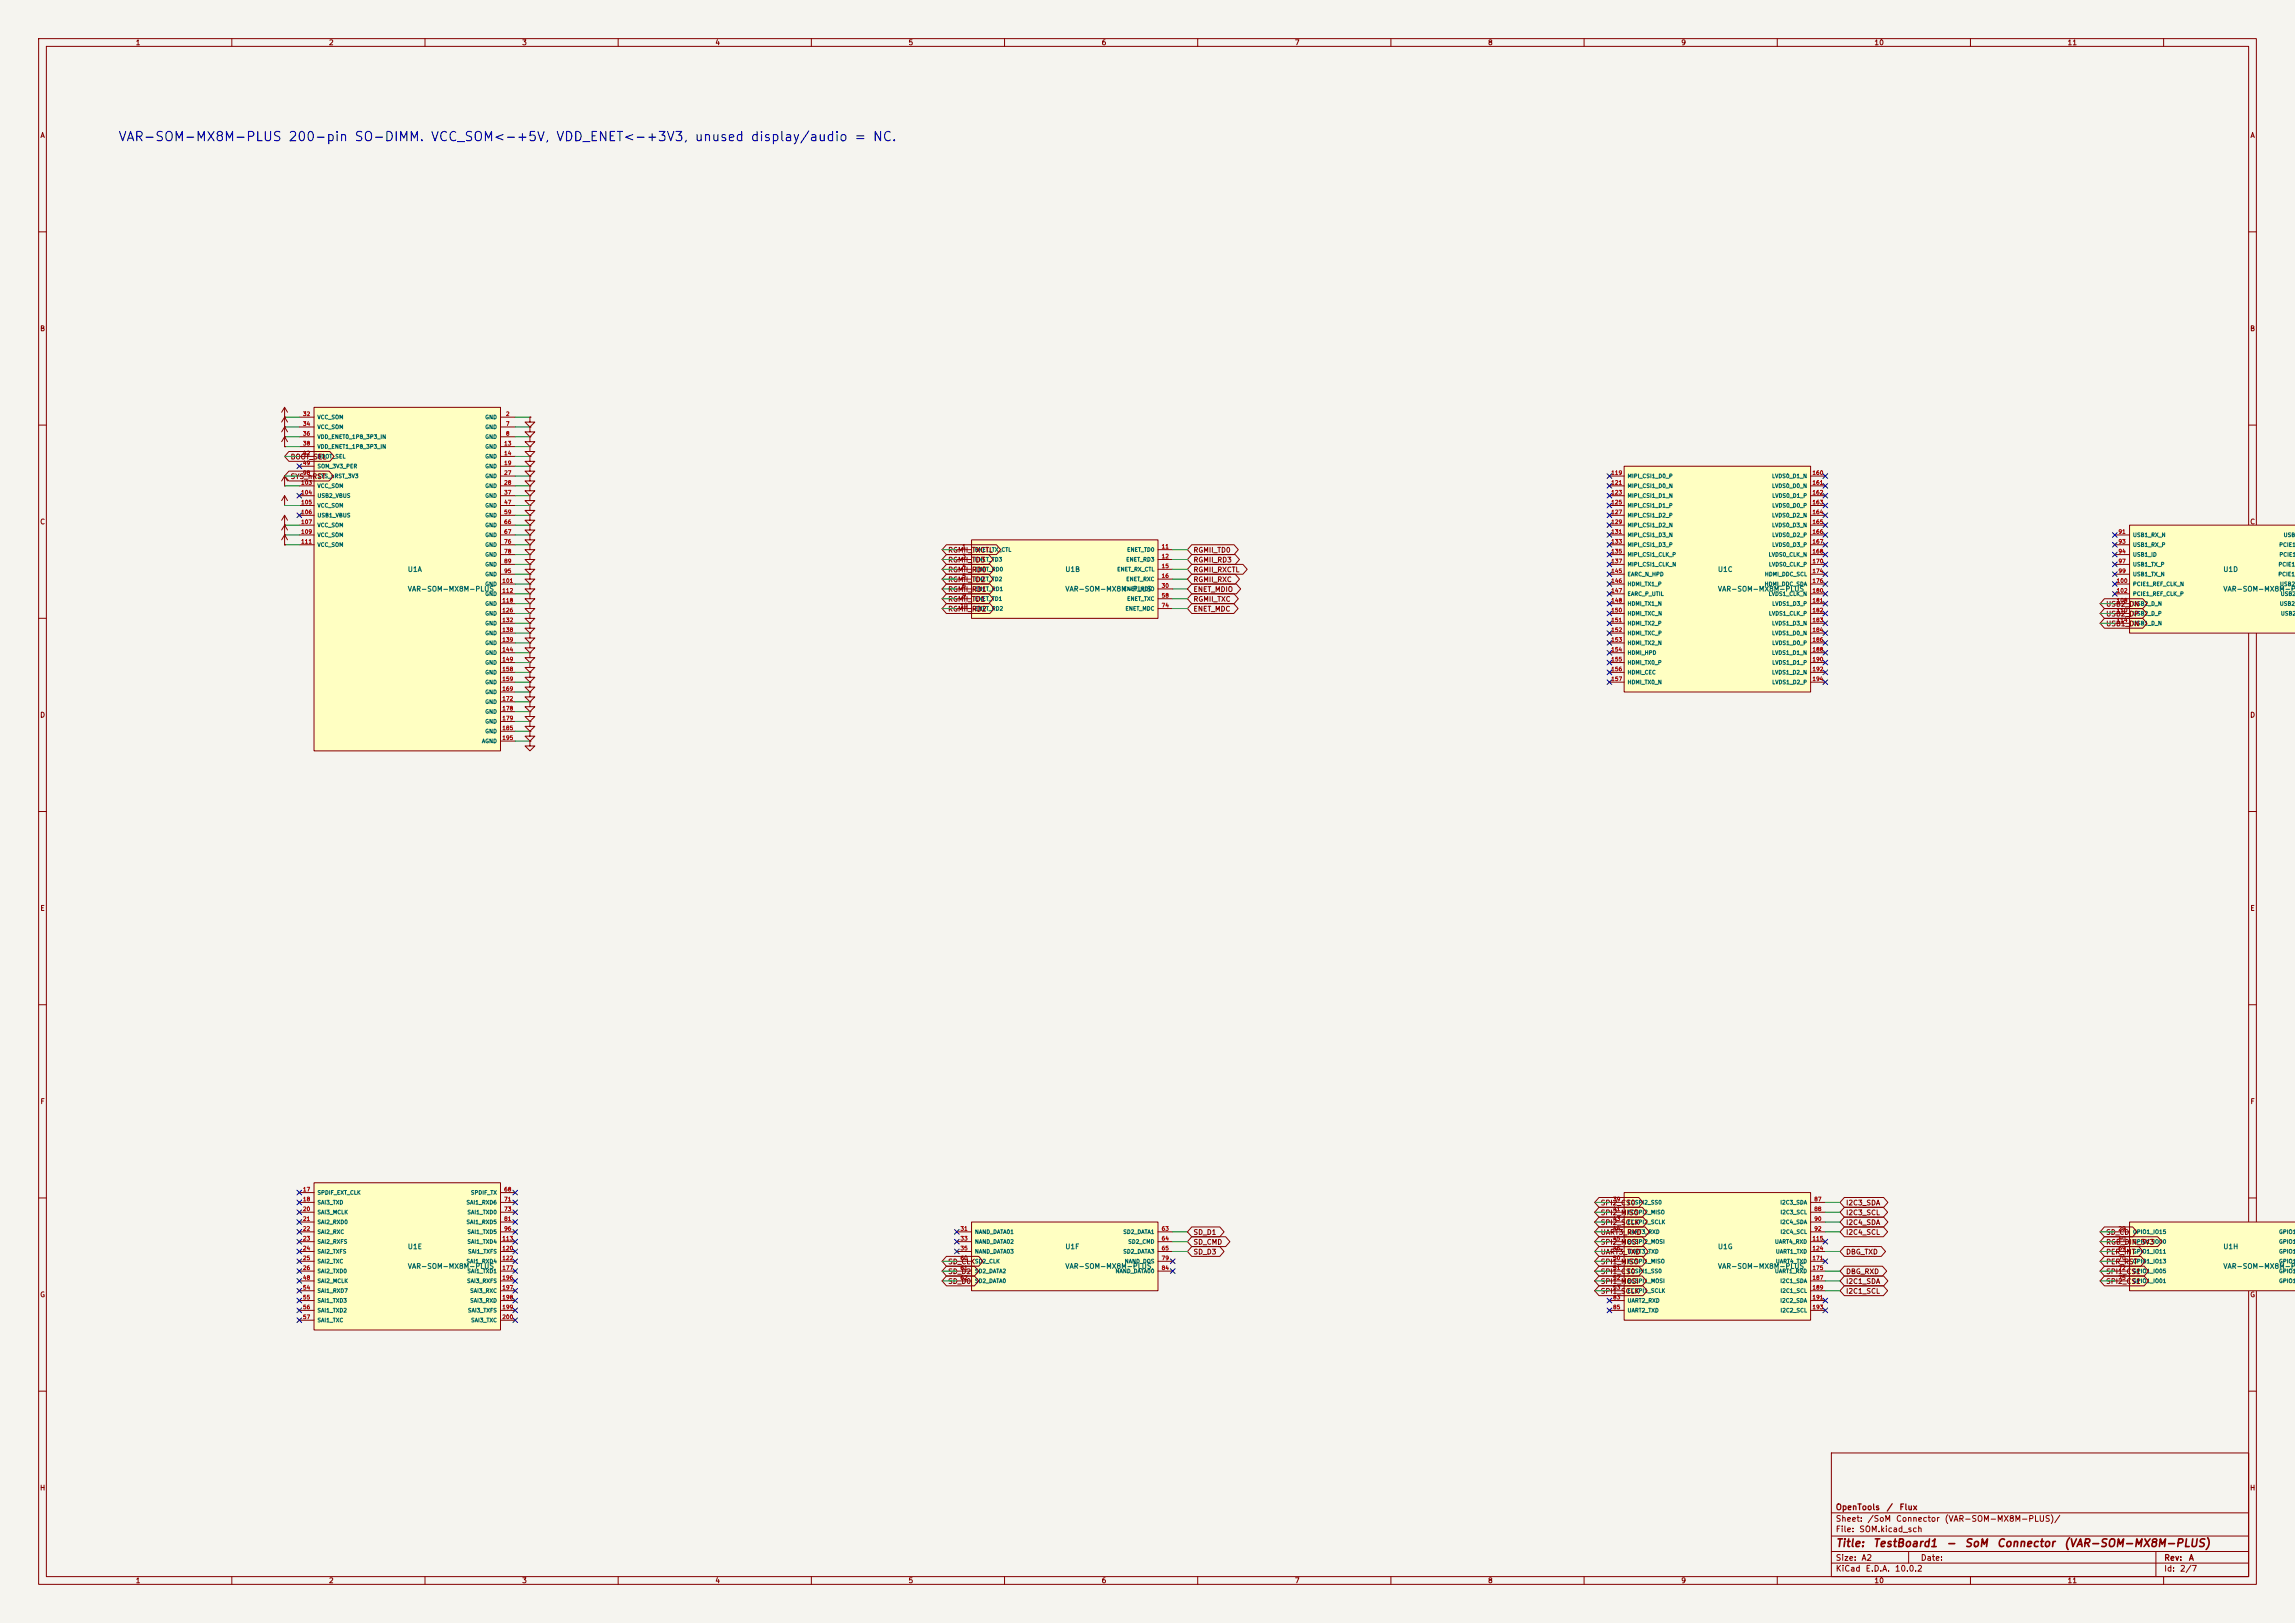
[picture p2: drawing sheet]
<svg xmlns="http://www.w3.org/2000/svg" width="594mm" height="420mm" viewBox="0 0 594 420" stroke-linecap="round" stroke-linejoin="round" font-family="sans-serif">
<defs><g id="words">
<text font-size="2.4" fill="#0000c2" x="30.5" y="37.1">VAR-SOM-MX8M-PLUS 200-pin SO-DIMM. VCC_SOM&lt;-+5V, VDD_ENET&lt;-+3V3, unused display/audio = NC.</text>
<g font-size="2" fill="#840000">
<text x="475" y="400.8">Title:</text>
<text x="484.7" y="400.8">TestBoard1</text>
<text x="503.6" y="400.8">-</text>
<text x="508.4" y="400.8">SoM</text>
<text x="516.7" y="400.8">Connector</text>
<text x="534.1" y="400.8">(VAR-SOM-MX8M-PLUS)</text>
</g>
<g font-size="1.5" fill="#840000">
<text x="475" y="394.1">Sheet:</text>
<text x="475" y="391.1">OpenTools</text>
<text x="483.2" y="394.1">/SoM</text>
<text x="488.2" y="391.1">/</text>
<text x="490.6" y="394.1">Connector</text>
<text x="491.5" y="391.1">Flux</text>
<text x="503.2" y="394.1">(VAR-SOM-MX8M-PLUS)/</text>
<text x="475" y="396.8">File:</text>
<text x="481.1" y="396.8">SOM.kicad_sch</text>
<text x="475" y="407">KiCad</text>
<text x="475" y="404.2">Size:</text>
<text x="481.7" y="404.2">A2</text>
<text x="482.7" y="407">E.D.A.</text>
<text x="490.3" y="407">10.0.2</text>
<text x="497" y="404.2">Date:</text>
<text x="560" y="404.2">Rev:</text>
<text x="560" y="407">Id:</text>
<text x="564.1" y="407">2/7</text>
<text x="566.4" y="404.2">A</text>
</g>
<g font-size="1.3" fill="#840000">
<text x="35" y="12">1</text>
<text x="85" y="12">2</text>
<text x="135" y="12">3</text>
<text x="185" y="12">4</text>
<text x="235" y="12">5</text>
<text x="285" y="12">6</text>
<text x="335" y="12">7</text>
<text x="385" y="12">8</text>
<text x="435" y="12">9</text>
<text x="485" y="12">10</text>
<text x="535" y="12">11</text>
<text x="10.3" y="36">A</text>
<text x="582.3" y="36">A</text>
<text x="10.3" y="86">B</text>
<text x="582.3" y="86">B</text>
<text x="75.1" y="119.2">BOOT_SEL</text>
<text x="75.1" y="124.3">SYS_nRST</text>
<text x="10.3" y="136">C</text>
<text x="582.3" y="136">C</text>
<text x="245.3" y="143.3">RGMII_TXCTL</text>
<text x="308.8" y="143.3">RGMII_TD0</text>
<text x="245.3" y="145.8">RGMII_TD3</text>
<text x="245.3" y="148.4">RGMII_RD0</text>
<text x="308.8" y="145.8">RGMII_RD3</text>
<text x="308.8" y="148.4">RGMII_RXCTL</text>
<text x="245.3" y="153.5">RGMII_RD1</text>
<text x="245.3" y="150.9">RGMII_TD2</text>
<text x="308.8" y="150.9">RGMII_RXC</text>
<text x="308.8" y="153.5">ENET_MDIO</text>
<text x="245.3" y="158.5">RGMII_RD2</text>
<text x="245.3" y="156">RGMII_TD1</text>
<text x="308.8" y="156">RGMII_TXC</text>
<text x="308.8" y="158.5">ENET_MDC</text>
<text x="545" y="157.3">USB2_DN</text>
<text x="545" y="159.8">USB2_DP</text>
<text x="545" y="162.4">USB1_DN</text>
<text x="10.3" y="186">D</text>
<text x="582.3" y="186">D</text>
<text x="10.3" y="236">E</text>
<text x="582.3" y="236">E</text>
<text x="10.3" y="286">F</text>
<text x="582.3" y="286">F</text>
<text x="414.2" y="314.8">SPI2_MISO</text>
<text x="414.2" y="317.3">SPI2_SCLK</text>
<text x="414.2" y="312.2">SPI2_CS0</text>
<text x="477.7" y="312.2">I2C3_SDA</text>
<text x="477.7" y="314.8">I2C3_SCL</text>
<text x="477.7" y="317.3">I2C4_SDA</text>
<text x="308.8" y="319.8">SD_D1</text>
<text x="308.8" y="322.4">SD_CMD</text>
<text x="414.2" y="319.8">UART3_RXD</text>
<text x="414.2" y="322.4">SPI2_MOSI</text>
<text x="477.7" y="319.8">I2C4_SCL</text>
<text x="545" y="319.8">SD_CD</text>
<text x="545" y="322.4">RGB_DIN_3V3</text>
<text x="245.3" y="327.5">SD_CLK</text>
<text x="245.3" y="330">SD_D2</text>
<text x="308.8" y="324.9">SD_D3</text>
<text x="414.2" y="330">SPI1_CS0</text>
<text x="414.2" y="324.9">UART3_TXD</text>
<text x="414.2" y="327.5">SPI1_MISO</text>
<text x="477.7" y="324.9">DBG_TXD</text>
<text x="477.7" y="330">DBG_RXD</text>
<text x="545" y="330">SPI1_CS1</text>
<text x="545" y="324.9">PER_INT</text>
<text x="545" y="327.5">PER_RST</text>
<text x="10.3" y="336">G</text>
<text x="245.3" y="332.5">SD_D0</text>
<text x="414.2" y="332.5">SPI1_MOSI</text>
<text x="414.2" y="335.1">SPI1_SCLK</text>
<text x="477.7" y="332.5">I2C1_SDA</text>
<text x="477.7" y="335.1">I2C1_SCL</text>
<text x="545" y="332.5">SPI2_CS1</text>
<text x="582.3" y="336">G</text>
<text x="10.2" y="386">H</text>
<text x="582.2" y="386">H</text>
<text x="35" y="410">1</text>
<text x="85" y="410">2</text>
<text x="135" y="410">3</text>
<text x="185" y="410">4</text>
<text x="235" y="410">5</text>
<text x="285" y="410">6</text>
<text x="335" y="410">7</text>
<text x="385" y="410">8</text>
<text x="435" y="410">9</text>
<text x="485" y="410">10</text>
<text x="535" y="410">11</text>
</g>
<g font-size="1.3" fill="#006464">
<text x="105.4" y="148.3">U1A</text>
<text x="275.6" y="148.3">U1B</text>
<text x="444.5" y="148.3">U1C</text>
<text x="575.3" y="148.3">U1D</text>
<text x="105.4" y="153.4">VAR-SOM-MX8M-PLUS</text>
<text x="275.6" y="153.4">VAR-SOM-MX8M-PLUS</text>
<text x="444.5" y="153.4">VAR-SOM-MX8M-PLUS</text>
<text x="575.3" y="153.4">VAR-SOM-MX8M-PL</text>
<text x="105.4" y="323.6">U1E</text>
<text x="275.6" y="323.6">U1F</text>
<text x="444.5" y="323.6">U1G</text>
<text x="575.3" y="323.6">U1H</text>
<text x="105.4" y="328.6">VAR-SOM-MX8M-PLUS</text>
<text x="275.6" y="328.6">VAR-SOM-MX8M-PLUS</text>
<text x="444.5" y="328.6">VAR-SOM-MX8M-PLUS</text>
<text x="575.3" y="328.6">VAR-SOM-MX8M-PL</text>
</g>
<g font-size="1" fill="#a90000">
<text x="78.3" y="107.9">32</text>
<text x="130.8" y="107.9">2</text>
<text x="78.3" y="110.4">34</text>
<text x="78.3" y="113">36</text>
<text x="130.8" y="110.4">7</text>
<text x="130.8" y="113">8</text>
<text x="78.3" y="115.5">38</text>
<text x="78.3" y="118">42</text>
<text x="130.4" y="115.5">13</text>
<text x="130.4" y="118">14</text>
<text x="77.8" y="125.7">103</text>
<text x="78.3" y="120.6">49</text>
<text x="78.3" y="123.1">98</text>
<text x="130.4" y="120.6">19</text>
<text x="130.4" y="123.1">27</text>
<text x="130.4" y="125.7">28</text>
<text x="416.9" y="123.1">119</text>
<text x="416.9" y="125.7">121</text>
<text x="469" y="123.1">160</text>
<text x="469" y="125.7">161</text>
<text x="77.8" y="128.2">104</text>
<text x="77.8" y="130.7">105</text>
<text x="130.4" y="128.2">37</text>
<text x="130.4" y="130.7">47</text>
<text x="416.9" y="128.2">123</text>
<text x="416.9" y="130.7">125</text>
<text x="469" y="128.2">162</text>
<text x="469" y="130.7">163</text>
<text x="77.8" y="133.3">106</text>
<text x="77.8" y="135.8">107</text>
<text x="130.4" y="133.3">59</text>
<text x="130.4" y="135.8">66</text>
<text x="416.9" y="133.3">127</text>
<text x="416.9" y="135.8">129</text>
<text x="469" y="133.3">164</text>
<text x="469" y="135.8">165</text>
<text x="77.8" y="138.4">109</text>
<text x="77.8" y="140.9">111</text>
<text x="130.4" y="138.4">67</text>
<text x="130.4" y="140.9">76</text>
<text x="130.4" y="143.4">78</text>
<text x="249" y="142.2">1</text>
<text x="300.5" y="142.2">11</text>
<text x="416.9" y="138.4">131</text>
<text x="416.9" y="140.9">133</text>
<text x="416.9" y="143.4">135</text>
<text x="469" y="138.4">166</text>
<text x="469" y="140.9">167</text>
<text x="469" y="143.4">168</text>
<text x="548.2" y="138.4">91</text>
<text x="548.2" y="140.9">93</text>
<text x="548.2" y="143.4">94</text>
<text x="130.4" y="146">89</text>
<text x="130.4" y="148.5">95</text>
<text x="249" y="144.7">3</text>
<text x="249" y="147.2">4</text>
<text x="249" y="149.8">5</text>
<text x="300.5" y="144.7">12</text>
<text x="300.5" y="147.2">15</text>
<text x="300.5" y="149.8">16</text>
<text x="416.9" y="146">137</text>
<text x="416.9" y="148.5">145</text>
<text x="469" y="146">170</text>
<text x="469" y="148.5">174</text>
<text x="548.2" y="146">97</text>
<text x="548.2" y="148.5">99</text>
<text x="129.9" y="151.1">101</text>
<text x="129.9" y="153.6">112</text>
<text x="249" y="152.3">6</text>
<text x="249" y="154.9">9</text>
<text x="300.5" y="152.3">30</text>
<text x="300.5" y="154.9">58</text>
<text x="416.9" y="151.1">146</text>
<text x="416.9" y="153.6">147</text>
<text x="469" y="151.1">176</text>
<text x="469" y="153.6">180</text>
<text x="547.7" y="151.1">100</text>
<text x="547.7" y="153.6">102</text>
<text x="129.9" y="156.1">118</text>
<text x="129.9" y="158.7">126</text>
<text x="129.9" y="161.2">132</text>
<text x="248.5" y="157.4">10</text>
<text x="300.5" y="157.4">74</text>
<text x="416.9" y="156.1">148</text>
<text x="416.9" y="158.7">150</text>
<text x="416.9" y="161.2">151</text>
<text x="469" y="156.1">181</text>
<text x="469" y="158.7">182</text>
<text x="469" y="161.2">183</text>
<text x="547.7" y="156.1">108</text>
<text x="547.7" y="158.7">110</text>
<text x="547.7" y="161.2">114</text>
<text x="129.9" y="163.8">138</text>
<text x="129.9" y="166.3">139</text>
<text x="416.9" y="163.8">152</text>
<text x="416.9" y="166.3">153</text>
<text x="469" y="163.8">184</text>
<text x="469" y="166.3">186</text>
<text x="129.9" y="168.8">144</text>
<text x="129.9" y="171.4">149</text>
<text x="129.9" y="173.9">158</text>
<text x="416.9" y="168.8">154</text>
<text x="416.9" y="171.4">155</text>
<text x="416.9" y="173.9">156</text>
<text x="469" y="168.8">188</text>
<text x="469" y="171.4">190</text>
<text x="469" y="173.9">192</text>
<text x="129.9" y="176.5">159</text>
<text x="129.9" y="179">169</text>
<text x="416.9" y="176.5">157</text>
<text x="469" y="176.5">194</text>
<text x="129.9" y="181.5">172</text>
<text x="129.9" y="184.1">178</text>
<text x="129.9" y="186.6">179</text>
<text x="129.9" y="189.2">185</text>
<text x="129.9" y="191.7">195</text>
<text x="78.3" y="308.5">17</text>
<text x="78.3" y="311.1">18</text>
<text x="130.4" y="308.5">68</text>
<text x="130.4" y="311.1">71</text>
<text x="417.4" y="311.1">39</text>
<text x="469.5" y="311.1">87</text>
<text x="78.3" y="313.6">20</text>
<text x="78.3" y="316.2">21</text>
<text x="130.4" y="313.6">73</text>
<text x="130.4" y="316.2">81</text>
<text x="417.4" y="313.6">41</text>
<text x="417.4" y="316.2">43</text>
<text x="469.5" y="313.6">88</text>
<text x="469.5" y="316.2">90</text>
<text x="78.3" y="318.7">22</text>
<text x="78.3" y="321.2">23</text>
<text x="78.3" y="323.8">24</text>
<text x="129.9" y="321.2">113</text>
<text x="129.9" y="323.8">120</text>
<text x="130.4" y="318.7">96</text>
<text x="248.5" y="318.7">31</text>
<text x="248.5" y="321.2">33</text>
<text x="248.5" y="323.8">35</text>
<text x="300.5" y="318.7">63</text>
<text x="300.5" y="321.2">64</text>
<text x="300.5" y="323.8">65</text>
<text x="417.4" y="318.7">44</text>
<text x="417.4" y="321.2">45</text>
<text x="417.4" y="323.8">46</text>
<text x="469" y="321.2">115</text>
<text x="469" y="323.8">124</text>
<text x="469.5" y="318.7">92</text>
<text x="548.2" y="318.7">29</text>
<text x="548.2" y="321.2">40</text>
<text x="548.2" y="323.8">69</text>
<text x="78.3" y="326.3">25</text>
<text x="78.3" y="328.9">26</text>
<text x="129.9" y="326.3">122</text>
<text x="129.9" y="328.9">177</text>
<text x="248.5" y="326.3">60</text>
<text x="248.5" y="328.9">61</text>
<text x="300.5" y="326.3">79</text>
<text x="300.5" y="328.9">84</text>
<text x="417.4" y="326.3">50</text>
<text x="417.4" y="328.9">51</text>
<text x="469" y="326.3">171</text>
<text x="469" y="328.9">175</text>
<text x="548.2" y="326.3">70</text>
<text x="548.2" y="328.9">72</text>
<text x="78.3" y="331.4">48</text>
<text x="78.3" y="333.9">54</text>
<text x="129.9" y="331.4">196</text>
<text x="129.9" y="333.9">197</text>
<text x="248.5" y="331.4">62</text>
<text x="417.4" y="331.4">52</text>
<text x="417.4" y="333.9">53</text>
<text x="469" y="331.4">187</text>
<text x="469" y="333.9">189</text>
<text x="548.2" y="331.4">75</text>
<text x="78.3" y="336.5">55</text>
<text x="78.3" y="339">56</text>
<text x="78.3" y="341.6">57</text>
<text x="129.9" y="336.5">198</text>
<text x="129.9" y="339">199</text>
<text x="129.9" y="341.6">200</text>
<text x="417.4" y="336.5">83</text>
<text x="417.4" y="339">85</text>
<text x="469" y="336.5">191</text>
<text x="469" y="339">193</text>
</g>
<g font-size="1" fill="#006464">
<text x="82" y="108.7">VCC_SOM</text>
<text x="82" y="111.3">VCC_SOM</text>
<text x="82" y="113.8">VDD_ENET0_1P8_3P3_IN</text>
<text x="125.5" y="108.7">GND</text>
<text x="125.5" y="111.3">GND</text>
<text x="125.5" y="113.8">GND</text>
<text x="82" y="116.3">VDD_ENET1_1P8_3P3_IN</text>
<text x="82" y="118.9">BOOT_SEL</text>
<text x="125.5" y="116.3">GND</text>
<text x="125.5" y="118.9">GND</text>
<text x="82" y="121.4">SOM_3V3_PER</text>
<text x="82" y="124">SYS_nRST_3V3</text>
<text x="125.5" y="121.4">GND</text>
<text x="125.5" y="124">GND</text>
<text x="421.1" y="124">MIPI_CSI1_D0_P</text>
<text x="458.5" y="124">LVDS0_D1_N</text>
<text x="82" y="126.5">VCC_SOM</text>
<text x="82" y="129">USB2_VBUS</text>
<text x="82" y="131.6">VCC_SOM</text>
<text x="125.5" y="126.5">GND</text>
<text x="125.5" y="129">GND</text>
<text x="125.5" y="131.6">GND</text>
<text x="421.1" y="126.5">MIPI_CSI1_D0_N</text>
<text x="421.1" y="129">MIPI_CSI1_D1_N</text>
<text x="421.1" y="131.6">MIPI_CSI1_D1_P</text>
<text x="458.5" y="126.5">LVDS0_D0_N</text>
<text x="458.6" y="129">LVDS0_D1_P</text>
<text x="458.6" y="131.6">LVDS0_D0_P</text>
<text x="82" y="134.1">USB1_VBUS</text>
<text x="82" y="136.7">VCC_SOM</text>
<text x="125.5" y="134.1">GND</text>
<text x="125.5" y="136.7">GND</text>
<text x="421.1" y="134.1">MIPI_CSI1_D2_P</text>
<text x="421.1" y="136.7">MIPI_CSI1_D2_N</text>
<text x="458.5" y="134.1">LVDS0_D2_N</text>
<text x="458.5" y="136.7">LVDS0_D3_N</text>
<text x="82" y="139.2">VCC_SOM</text>
<text x="82" y="141.7">VCC_SOM</text>
<text x="125.5" y="139.2">GND</text>
<text x="125.5" y="141.7">GND</text>
<text x="252.2" y="143">ENET_TX_CTL</text>
<text x="291.6" y="143">ENET_TD0</text>
<text x="421.1" y="139.2">MIPI_CSI1_D3_N</text>
<text x="421.1" y="141.7">MIPI_CSI1_D3_P</text>
<text x="458.6" y="139.2">LVDS0_D2_P</text>
<text x="458.6" y="141.7">LVDS0_D3_P</text>
<text x="551.9" y="139.2">USB1_RX_N</text>
<text x="551.9" y="141.7">USB1_RX_P</text>
<text x="589.8" y="141.7">PCIE1_T</text>
<text x="590.9" y="139.2">USB1_</text>
<text x="125.5" y="144.3">GND</text>
<text x="125.5" y="146.8">GND</text>
<text x="125.5" y="149.4">GND</text>
<text x="252.2" y="145.5">ENET_TD3</text>
<text x="252.2" y="148.1">ENET_RD0</text>
<text x="289" y="148.1">ENET_RX_CTL</text>
<text x="291.4" y="145.5">ENET_RD3</text>
<text x="421.1" y="144.3">MIPI_CSI1_CLK_P</text>
<text x="421.1" y="146.8">MIPI_CSI1_CLK_N</text>
<text x="421.1" y="149.4">EARC_N_HPD</text>
<text x="456.7" y="149.4">HDMI_DDC_SCL</text>
<text x="457.7" y="144.3">LVDS0_CLK_N</text>
<text x="457.7" y="146.8">LVDS0_CLK_P</text>
<text x="551.9" y="144.3">USB1_ID</text>
<text x="551.9" y="146.8">USB1_TX_P</text>
<text x="551.9" y="149.4">USB1_TX_N</text>
<text x="589.6" y="149.4">PCIE1_R</text>
<text x="589.6" y="146.8">PCIE1_R</text>
<text x="589.8" y="144.3">PCIE1_T</text>
<text x="125.5" y="151.9">GND</text>
<text x="125.5" y="154.4">GND</text>
<text x="252.2" y="150.6">ENET_TD2</text>
<text x="252.2" y="153.2">ENET_RD1</text>
<text x="252.2" y="155.7">ENET_TD1</text>
<text x="290.7" y="153.2">ENET_MDIO</text>
<text x="291.4" y="150.6">ENET_RXC</text>
<text x="291.6" y="155.7">ENET_TXC</text>
<text x="421.1" y="151.9">HDMI_TX1_P</text>
<text x="421.1" y="154.4">EARC_P_UTIL</text>
<text x="456.6" y="151.9">HDMI_DDC_SDA</text>
<text x="457.7" y="154.4">LVDS1_CLK_N</text>
<text x="551.9" y="151.9">PCIE1_REF_CLK_N</text>
<text x="551.9" y="154.4">PCIE1_REF_CLK_P</text>
<text x="590" y="151.9">USB2_R</text>
<text x="590.2" y="154.4">USB2_T</text>
<text x="125.5" y="157">GND</text>
<text x="125.5" y="159.5">GND</text>
<text x="252.2" y="158.2">ENET_RD2</text>
<text x="291.2" y="158.2">ENET_MDC</text>
<text x="421.1" y="157">HDMI_TX1_N</text>
<text x="421.1" y="159.5">HDMI_TXC_N</text>
<text x="457.7" y="159.5">LVDS1_CLK_P</text>
<text x="458.6" y="157">LVDS1_D3_P</text>
<text x="551.9" y="157">USB2_D_N</text>
<text x="551.9" y="159.5">USB2_D_P</text>
<text x="589.9" y="157">USB2_R</text>
<text x="590.2" y="159.5">USB2_T</text>
<text x="125.5" y="162.1">GND</text>
<text x="125.5" y="164.6">GND</text>
<text x="125.5" y="167.1">GND</text>
<text x="421.1" y="162.1">HDMI_TX2_P</text>
<text x="421.1" y="164.6">HDMI_TXC_P</text>
<text x="421.1" y="167.1">HDMI_TX2_N</text>
<text x="458.5" y="162.1">LVDS1_D3_N</text>
<text x="458.5" y="164.6">LVDS1_D0_N</text>
<text x="458.6" y="167.1">LVDS1_D0_P</text>
<text x="551.9" y="162.1">USB1_D_N</text>
<text x="125.5" y="169.7">GND</text>
<text x="125.5" y="172.2">GND</text>
<text x="421.1" y="169.7">HDMI_HPD</text>
<text x="421.1" y="172.2">HDMI_TX0_P</text>
<text x="458.5" y="169.7">LVDS1_D1_N</text>
<text x="458.6" y="172.2">LVDS1_D1_P</text>
<text x="125.5" y="174.8">GND</text>
<text x="125.5" y="177.3">GND</text>
<text x="125.5" y="179.8">GND</text>
<text x="421.1" y="174.8">HDMI_CEC</text>
<text x="421.1" y="177.3">HDMI_TX0_N</text>
<text x="458.5" y="174.8">LVDS1_D2_N</text>
<text x="458.6" y="177.3">LVDS1_D2_P</text>
<text x="125.5" y="182.4">GND</text>
<text x="125.5" y="184.9">GND</text>
<text x="125.5" y="187.5">GND</text>
<text x="125.5" y="190">GND</text>
<text x="124.6" y="192.5">AGND</text>
<text x="82" y="309.4">SPDIF_EXT_CLK</text>
<text x="82" y="311.9">SAI3_TXD</text>
<text x="120.6" y="311.9">SAI1_RXD6</text>
<text x="121.8" y="309.4">SPDIF_TX</text>
<text x="421.1" y="311.9">ECSPI2_SS0</text>
<text x="460.7" y="311.9">I2C3_SDA</text>
<text x="82" y="314.5">SAI3_MCLK</text>
<text x="82" y="317">SAI2_RXD0</text>
<text x="120.6" y="317">SAI1_RXD5</text>
<text x="120.9" y="314.5">SAI1_TXD0</text>
<text x="421.1" y="314.5">ECSPI2_MISO</text>
<text x="421.1" y="317">ECSPI2_SCLK</text>
<text x="460.7" y="317">I2C4_SDA</text>
<text x="460.7" y="314.5">I2C3_SCL</text>
<text x="82" y="319.5">SAI2_RXC</text>
<text x="82" y="322.1">SAI2_RXFS</text>
<text x="120.9" y="319.5">SAI1_TXD5</text>
<text x="120.9" y="322.1">SAI1_TXD4</text>
<text x="252.2" y="319.5">NAND_DATA01</text>
<text x="252.2" y="322.1">NAND_DATA02</text>
<text x="290.6" y="319.5">SD2_DATA1</text>
<text x="291.9" y="322.1">SD2_CMD</text>
<text x="421.1" y="319.5">UART3_RXD</text>
<text x="421.1" y="322.1">ECSPI2_MOSI</text>
<text x="459.3" y="322.1">UART4_RXD</text>
<text x="460.7" y="319.5">I2C4_SCL</text>
<text x="551.9" y="319.5">GPIO1_IO15</text>
<text x="551.9" y="322.1">GPIO1_IO00</text>
<text x="589.8" y="319.5">GPIO1_I</text>
<text x="589.8" y="322.1">GPIO1_I</text>
<text x="82" y="324.6">SAI2_TXFS</text>
<text x="82" y="327.2">SAI2_TXC</text>
<text x="82" y="329.7">SAI2_TXD0</text>
<text x="120.6" y="327.2">SAI1_RXD4</text>
<text x="120.9" y="329.7">SAI1_TXD1</text>
<text x="121" y="324.6">SAI1_TXFS</text>
<text x="252.2" y="324.6">NAND_DATA03</text>
<text x="252.2" y="327.2">SD2_CLK</text>
<text x="252.2" y="329.7">SD2_DATA2</text>
<text x="288.6" y="329.7">NAND_DATA00</text>
<text x="290.6" y="324.6">SD2_DATA3</text>
<text x="291" y="327.2">NAND_DQS</text>
<text x="421.1" y="324.6">UART3_TXD</text>
<text x="421.1" y="327.2">ECSPI1_MISO</text>
<text x="421.1" y="329.7">ECSPI1_SS0</text>
<text x="459.3" y="329.7">UART1_RXD</text>
<text x="459.5" y="324.6">UART1_TXD</text>
<text x="459.5" y="327.2">UART4_TXD</text>
<text x="551.9" y="324.6">GPIO1_IO11</text>
<text x="551.9" y="327.2">GPIO1_IO13</text>
<text x="551.9" y="329.7">GPIO1_IO05</text>
<text x="589.8" y="324.6">GPIO1_I</text>
<text x="589.8" y="327.2">GPIO1_I</text>
<text x="589.8" y="329.7">GPIO1_I</text>
<text x="82" y="332.2">SAI2_MCLK</text>
<text x="82" y="334.8">SAI1_RXD7</text>
<text x="120.8" y="332.2">SAI3_RXFS</text>
<text x="121.6" y="334.8">SAI3_RXC</text>
<text x="252.2" y="332.2">SD2_DATA0</text>
<text x="421.1" y="332.2">ECSPI1_MOSI</text>
<text x="421.1" y="334.8">ECSPI1_SCLK</text>
<text x="460.7" y="332.2">I2C1_SDA</text>
<text x="460.7" y="334.8">I2C1_SCL</text>
<text x="551.9" y="332.2">GPIO1_IO01</text>
<text x="589.8" y="332.2">GPIO1_I</text>
<text x="82" y="337.3">SAI1_TXD3</text>
<text x="82" y="339.9">SAI1_TXD2</text>
<text x="121" y="339.9">SAI3_TXFS</text>
<text x="121.6" y="337.3">SAI3_RXD</text>
<text x="421.1" y="337.3">UART2_RXD</text>
<text x="421.1" y="339.9">UART2_TXD</text>
<text x="460.7" y="337.3">I2C2_SDA</text>
<text x="460.7" y="339.9">I2C2_SCL</text>
<text x="82" y="342.4">SAI1_TXC</text>
<text x="121.8" y="342.4">SAI3_TXC</text>
</g>
</g></defs>
<path d="M0 0h594v420h-594z" fill="#f5f4ef" stroke="#f5f4ef" stroke-width=".26"/>
<g fill="none" stroke="#840000" stroke-width=".26">
<path d="M10 10h574v400h-574zM12 12h570v396h-570zM60 10v2M110 10v2M160 10v2M210 10v2M260 10v2M310 10v2M360 10v2M410 10v2M460 10v2M510 10v2"/>
<path d="M560 10v2M10 60h2M582 60h2M10 110h2M73.7 108h.1M73.7 110.5h.1M73.7 105.4l-.8 1.3M73.7 105.4l.7 1.3M73.7 105.4v5.1M73.7 108l-.8 1.2M73.7 108l.7 1.2M137.2 110.5v1.3h1.2l-1.2 1.2-1.3-1.2h1.3"/>
<path d="M137.2 110.5h.1M582 110h2M10 160h2M582 160h2M10 210h2M582 210h2M10 260h2M582 260h2M10 310h2M582 310h2M10 360h2M474 376h108v32h-108z"/>
<path d="M582 360h2M474 397.5h108M474 391.5h108M60 408v2M110 408v2M160 408v2M210 408v2M260 408v2M310 408v2M360 408v2M410 408v2M460 408v2"/>
<path d="M474 404.5h108M474 401.5h108M494 401.5v3M510 408v2M558 401.5v6.5M560 408v2"/>
</g>
<path d="M251.5 139.7h48.2v20.3h-48.2z" fill="#ffffc2"/>
<g fill="none" stroke="#840000" stroke-width=".26">
<path d="M251.5 139.7h48.2v20.3h-48.2zM247.6 142.2h3.9M247.6 144.8h3.9M247.6 147.3h3.9M247.6 149.9h3.9M247.6 152.4h3.9M247.6 154.9h3.9M247.6 157.5h3.9M299.7 142.2h3.8M299.7 144.8h3.8M299.7 147.3h3.8M299.7 149.9h3.8"/>
<path d="M299.7 152.4h3.8M299.7 154.9h3.8M299.7 157.5h3.8"/>
</g>
<path d="M81.3 306.1h48.2v38.1h-48.2z" fill="#ffffc2"/>
<g fill="none" stroke="#840000" stroke-width=".26">
<path d="M73.7 115.6h.1M73.7 113l-.8 1.3M73.7 113l.7 1.3M73.7 113v2.6M137.2 138.4v1.3h1.2l-1.2 1.3-1.3-1.3h1.3M137.2 138.4h.1M137.2 135.9v1.3h1.2l-1.2 1.2-1.3-1.2h1.3M137.2 135.9h.1M137.2 153.7v1.2h1.2l-1.2 1.3-1.3-1.3h1.3M137.2 153.7h.1M137.2 151.1v1.3h1.2l-1.2 1.3-1.3-1.3h1.3M137.2 151.1h.1"/>
<path d="M137.2 148.6v1.3h1.2l-1.2 1.2-1.3-1.2h1.3M137.2 148.6h.1M137.2 146.1v1.2h1.2l-1.2 1.3-1.3-1.3h1.3M137.2 146.1h.1M137.2 158.8v1.2h1.2l-1.2 1.3-1.3-1.3h1.3M137.2 158.8h.1M137.2 143.5v1.3h1.2l-1.2 1.3-1.3-1.3h1.3M137.2 143.5h.1M137.2 156.2v1.3h1.2l-1.2 1.3-1.3-1.3h1.3M137.2 156.2h.1M137.2 141v1.2h1.2l-1.2 1.3-1.3-1.3h1.3M137.2 141h.1"/>
<path d="M137.2 186.7v1.3h1.2l-1.2 1.2-1.3-1.2h1.3M137.2 186.7h.1M137.2 191.8v1.2h1.2l-1.2 1.3-1.3-1.3h1.3M137.2 191.8h.1M137.2 189.2v1.3h1.2l-1.2 1.3-1.3-1.3h1.3M137.2 189.2h.1M77.5 308.6h3.8M77.5 311.2h3.8M77.5 313.7h3.8M77.5 316.2h3.8M77.5 318.8h3.8M81.3 306.1h48.2v38.1h-48.2z"/>
<path d="M129.5 308.6h3.8M129.5 311.2h3.8M129.5 313.7h3.8M129.5 316.2h3.8M129.5 318.8h3.8M77.5 321.3h3.8M77.5 323.9h3.8M77.5 326.4h3.8M77.5 328.9h3.8M77.5 331.5h3.8M77.5 334h3.8M77.5 336.6h3.8"/>
<path d="M77.5 339.1h3.8M129.5 321.3h3.8M129.5 323.9h3.8M129.5 326.4h3.8M129.5 328.9h3.8M129.5 331.5h3.8M129.5 334h3.8M129.5 336.6h3.8M129.5 339.1h3.8M77.5 341.6h3.8M129.5 341.6h3.8"/>
</g>
<path d="M551.2 135.9h42.9v27.9h-42.9z" fill="#ffffc2"/>
<g fill="none" stroke="#840000" stroke-width=".26">
<path d="M73.7 113h.1M73.7 110.5l-.8 1.3M73.7 110.5l.7 1.3M73.7 110.5v2.5M547.4 138.4h3.8M594.1 135.9h-42.9v27.9h42.9M547.4 141h3.8M547.4 143.5h3.8M547.4 146.1h3.8M547.4 148.6h3.8M547.4 151.1h3.8M547.4 153.7h3.8"/>
<path d="M547.4 156.2h3.8M547.4 158.8h3.8M547.4 161.3h3.8"/>
</g>
<path d="M81.3 105.4h48.2v88.9h-48.2z" fill="#ffffc2"/>
<g fill="none" stroke="#840000" stroke-width=".26">
<path d="M77.5 108h3.8M77.5 110.5h3.8M77.5 113h3.8M77.5 115.6h3.8M77.5 118.1h3.8M81.3 105.4h48.2v88.9h-48.2zM129.5 108h3.8M129.5 110.5h3.8M129.5 113h3.8M129.5 115.6h3.8M129.5 118.1h3.8M73.7 138.4h.1"/>
<path d="M73.7 135.9h.1M73.7 130.8h.1M73.7 125.7h.1M73.7 138.4l-.8 1.3M73.7 138.4l.7 1.3M73.7 123.2v2.5M73.7 128.3v2.5M73.7 133.4v7.6M73.7 135.9l-.8 1.3M73.7 135.9l.7 1.3M73.7 133.4l-.8 1.2M73.7 133.4l.7 1.2"/>
<path d="M73.7 128.3l-.8 1.2M73.7 128.3l.7 1.2M73.7 123.2l-.8 1.3M73.7 123.2l.7 1.3M77.5 120.7h3.8M77.5 123.2h3.8M77.5 125.7h3.8M77.5 128.3h3.8M77.5 130.8h3.8M77.5 133.4h3.8M77.5 135.9h3.8M77.5 138.4h3.8"/>
<path d="M129.5 120.7h3.8M129.5 123.2h3.8M129.5 125.7h3.8M129.5 128.3h3.8M129.5 130.8h3.8M129.5 133.4h3.8M129.5 135.9h3.8M129.5 138.4h3.8M73.7 141h.1M77.5 141h3.8M129.5 141h3.8M129.5 143.5h3.8"/>
<path d="M129.5 146.1h3.8M129.5 148.6h3.8M129.5 151.1h3.8M129.5 153.7h3.8M129.5 156.2h3.8M129.5 158.8h3.8M129.5 161.3h3.8M129.5 163.8h3.8M129.5 166.4h3.8M129.5 168.9h3.8M129.5 171.5h3.8M129.5 174h3.8"/>
<path d="M129.5 176.5h3.8M129.5 179.1h3.8M129.5 181.6h3.8M129.5 184.2h3.8M129.5 186.7h3.8M129.5 189.2h3.8M129.5 191.8h3.8"/>
</g>
<path d="M251.5 316.2h48.2v17.8h-48.2z" fill="#ffffc2"/>
<g fill="none" stroke="#840000" stroke-width=".26">
<path d="M137.2 161.3v1.3h1.2l-1.2 1.2-1.3-1.2h1.3M137.2 161.3h.1M137.2 163.8v1.3h1.2l-1.2 1.3-1.3-1.3h1.3M137.2 163.8h.1M247.6 318.8h3.9M251.5 316.2h48.2v17.8h-48.2zM299.7 318.8h3.8M247.6 321.3h3.9M247.6 323.9h3.9M247.6 326.4h3.9M247.6 328.9h3.9M247.6 331.5h3.9"/>
<path d="M299.7 321.3h3.8M299.7 323.9h3.8M299.7 326.4h3.8M299.7 328.9h3.8"/>
</g>
<path d="M420.4 120.7h48.2v58.4h-48.2z" fill="#ffffc2"/>
<g fill="none" stroke="#840000" stroke-width=".26">
<path d="M137.2 108v1.2h1.2l-1.2 1.3-1.3-1.3h1.3M137.2 108h.1M416.6 123.2h3.8M416.6 125.7h3.8M416.6 128.3h3.8M416.6 130.8h3.8M416.6 133.4h3.8M416.6 135.9h3.8M416.6 138.4h3.8M420.4 120.7h48.2v58.4h-48.2zM468.6 123.2h3.8M468.6 125.7h3.8"/>
<path d="M468.6 128.3h3.8M468.6 130.8h3.8M468.6 133.4h3.8M468.6 135.9h3.8M468.6 138.4h3.8M416.6 141h3.8M416.6 143.5h3.8M416.6 146.1h3.8M416.6 148.6h3.8M416.6 151.1h3.8M416.6 153.7h3.8M416.6 156.2h3.8"/>
<path d="M416.6 158.8h3.8M468.6 141h3.8M468.6 143.5h3.8M468.6 146.1h3.8M468.6 148.6h3.8M468.6 151.1h3.8M468.6 153.7h3.8M468.6 156.2h3.8M468.6 158.8h3.8M137.2 166.4v1.2h1.2l-1.2 1.3-1.3-1.3h1.3M137.2 166.4h.1M137.2 168.9v1.3h1.2l-1.2 1.3-1.3-1.3h1.3"/>
<path d="M137.2 168.9h.1M137.2 171.5v1.2h1.2l-1.2 1.3-1.3-1.3h1.3M137.2 171.5h.1M137.2 174v1.3h1.2l-1.2 1.2-1.3-1.2h1.3M137.2 174h.1M137.2 176.5v1.3h1.2l-1.2 1.3-1.3-1.3h1.3M137.2 176.5h.1M137.2 179.1v1.2h1.2l-1.2 1.3-1.3-1.3h1.3M137.2 179.1h.1M416.6 161.3h3.8M416.6 163.8h3.8M416.6 166.4h3.8"/>
<path d="M416.6 168.9h3.8M416.6 171.5h3.8M416.6 174h3.8M416.6 176.5h3.8M468.6 161.3h3.8M468.6 163.8h3.8M468.6 166.4h3.8M468.6 168.9h3.8M468.6 171.5h3.8M468.6 174h3.8M468.6 176.5h3.8M137.2 181.6v1.3h1.2l-1.2 1.3-1.3-1.3h1.3"/>
<path d="M137.2 181.6h.1M137.2 184.2v1.2h1.2l-1.2 1.3-1.3-1.3h1.3M137.2 184.2h.1"/>
</g>
<path d="M420.4 308.6h48.2v33h-48.2z" fill="#ffffc2"/>
<g fill="none" stroke="#840000" stroke-width=".26">
<path d="M137.2 113v1.3h1.2l-1.2 1.3-1.3-1.3h1.3M137.2 113h.1M137.2 115.6v1.2h1.2l-1.2 1.3-1.3-1.3h1.3M137.2 115.6h.1M137.2 118.1v1.3h1.2l-1.2 1.3-1.3-1.3h1.3M137.2 118.1h.1M137.2 128.3v1.2h1.2l-1.2 1.3-1.3-1.3h1.3M137.2 128.3h.1M137.2 133.4v1.2h1.2l-1.2 1.3-1.3-1.3h1.3M137.2 133.4h.1M137.2 130.8v1.3h1.2l-1.2 1.3-1.3-1.3h1.3M137.2 130.8h.1"/>
<path d="M137.2 123.2v1.3h1.2l-1.2 1.2-1.3-1.2h1.3M137.2 123.2h.1M137.2 120.7v1.2h1.2l-1.2 1.3-1.3-1.3h1.3M137.2 120.7h.1M137.2 125.7v1.3h1.2l-1.2 1.3-1.3-1.3h1.3M137.2 125.7h.1M416.6 311.2h3.8M416.6 313.7h3.8M416.6 316.2h3.8M416.6 318.8h3.8M420.4 308.6h48.2v33h-48.2zM468.6 311.2h3.8"/>
<path d="M468.6 313.7h3.8M468.6 316.2h3.8M468.6 318.8h3.8M416.6 321.3h3.8M416.6 323.9h3.8M416.6 326.4h3.8M416.6 328.9h3.8M416.6 331.5h3.8M416.6 334h3.8M416.6 336.6h3.8M416.6 339.1h3.8M468.6 321.3h3.8"/>
<path d="M468.6 323.9h3.8M468.6 326.4h3.8M468.6 328.9h3.8M468.6 331.5h3.8M468.6 334h3.8M468.6 336.6h3.8M468.6 339.1h3.8"/>
</g>
<path d="M551.2 316.2h42.9v17.8h-42.9z" fill="#ffffc2"/>
<g fill="none" stroke="#840000" stroke-width=".26">
<path d="M73.7 115.6h.1M73.7 113h.1M73.7 108h.1M73.7 110.5h.1M74.8 116.8h10.6l1.1 1.3-1.1 1.3h-10.6l-1.1-1.3zM137.2 108h.1M137.2 110.5h.1M137.2 113h.1M137.2 115.6h.1M137.2 118.1h.1M73.7 138.4h.1M73.7 135.9h.1"/>
<path d="M74.8 121.9h10.4l1.1 1.3-1.1 1.3h-10.4l-1.1-1.3zM137.2 138.4h.1M137.2 135.9h.1M137.2 128.3h.1M137.2 133.4h.1M137.2 130.8h.1M137.2 123.2h.1M137.2 120.7h.1M137.2 125.7h.1M73.7 141h.1M137.2 153.7h.1M137.2 151.1h.1"/>
<path d="M137.2 148.6h.1M137.2 143.5h.1M137.2 146.1h.1M137.2 158.8h.1M137.2 156.2h.1M137.2 141h.1M245 151.1h11.2l1.1 1.3-1.1 1.3h-11.2l-1.2-1.3zM245 156.2h11.2l1.1 1.3-1.1 1.3h-11.2l-1.2-1.3zM245 148.6h10.9l1.1 1.3-1.1 1.2h-10.9l-1.2-1.2zM245 141h12.9l1.1 1.2-1.1 1.3h-12.9l-1.2-1.3zM245 143.5h10.9l1.1 1.3-1.1 1.3h-10.9l-1.2-1.3zM245 146h11.2l1.1 1.3-1.1 1.3h-11.2l-1.2-1.3z"/>
<path d="M245 153.7h10.9l1.1 1.2-1.1 1.3h-10.9l-1.2-1.3zM308.5 141h10.9l1.1 1.2-1.1 1.3h-10.9l-1.2-1.3zM308.5 143.5h11.2l1.1 1.3-1.1 1.3h-11.2l-1.2-1.3zM308.5 148.6h11.2l1.1 1.3-1.1 1.2h-11.2l-1.2-1.2zM308.5 153.7h10.9l1.1 1.2-1.1 1.3h-10.9l-1.2-1.3zM308.5 156.2h10.8l1.2 1.3-1.2 1.3h-10.8l-1.2-1.3zM308.5 146h13.2l1.1 1.3-1.1 1.3h-13.2l-1.2-1.3zM308.5 151.1h11.5l1.1 1.3-1.1 1.3h-11.5l-1.2-1.3zM544.7 154.9h9.9l1.1 1.3-1.1 1.3h-9.9l-1.1-1.3zM544.7 157.5h9.8l1.1 1.3-1.1 1.2h-9.8l-1.1-1.2zM137.2 161.3h.1M137.2 163.8h.1"/>
<path d="M137.2 166.4h.1M137.2 168.9h.1M137.2 171.5h.1M137.2 174h.1M137.2 176.5h.1M137.2 179.1h.1M544.7 160h9.9l1.1 1.3-1.1 1.3h-9.9l-1.1-1.3zM137.2 186.7h.1M137.2 191.8h.1M137.2 189.2h.1M137.2 181.6h.1M137.2 184.2h.1"/>
<path d="M308.5 317.5h7.2l1.1 1.3-1.1 1.2h-7.2l-1.2-1.2zM413.9 312.4h11.2l1.1 1.3-1.1 1.3h-11.2l-1.2-1.3zM413.9 315h11.3l1.1 1.2-1.1 1.3h-11.3l-1.2-1.3zM413.9 317.5h11.9l1.1 1.3-1.1 1.2h-11.9l-1.2-1.2zM413.9 309.9h10.2l1.2 1.3-1.2 1.2h-10.2l-1.2-1.2zM477.4 309.9h10.1l1.1 1.3-1.1 1.2h-10.1l-1.2-1.2zM477.4 312.4h10.1l1.1 1.3-1.1 1.3h-10.1l-1.2-1.3zM477.4 315h10.1l1.1 1.2-1.1 1.3h-10.1l-1.2-1.3zM477.4 317.5h10.1l1.1 1.3-1.1 1.2h-10.1l-1.2-1.2zM544.7 317.5h7.3l1.1 1.3-1.1 1.2h-7.3l-1.1-1.2zM547.4 318.8h3.8M594.1 316.2h-42.9v17.8h42.9"/>
<path d="M245 330.2h7.2l1.1 1.3-1.1 1.2h-7.2l-1.2-1.2zM245 325.1h8.3l1.1 1.3-1.1 1.3h-8.3l-1.2-1.3zM245 327.7h7.2l1.1 1.2-1.1 1.3h-7.2l-1.2-1.3zM308.5 320h8.7l1.1 1.3-1.1 1.3h-8.7l-1.2-1.3zM308.5 322.6h7.2l1.1 1.3-1.1 1.2h-7.2l-1.2-1.2zM413.9 327.7h10.2l1.2 1.2-1.2 1.3h-10.2l-1.2-1.3zM413.9 330.2h11.2l1.1 1.3-1.1 1.2h-11.2l-1.2-1.2zM413.9 332.7h11.3l1.1 1.3-1.1 1.3h-11.3l-1.2-1.3zM413.9 320h11.2l1.1 1.3-1.1 1.3h-11.2l-1.2-1.3zM413.9 322.6h11.6l1.1 1.3-1.1 1.2h-11.6l-1.2-1.2zM413.9 325.1h11.2l1.1 1.3-1.1 1.3h-11.2l-1.2-1.3zM477.4 322.6h9.5l1.1 1.3-1.1 1.2h-9.5l-1.2-1.2z"/>
<path d="M477.4 327.7h9.8l1.1 1.2-1.1 1.3h-9.8l-1.2-1.3zM477.4 330.2h10.1l1.1 1.3-1.1 1.2h-10.1l-1.2-1.2zM477.4 332.7h10.1l1.1 1.3-1.1 1.3h-10.1l-1.2-1.3zM544.7 327.7h10.3l1.1 1.2-1.1 1.3h-10.3l-1.1-1.3zM544.7 330.2h10.3l1.1 1.3-1.1 1.2h-10.3l-1.1-1.2zM544.7 320h13.8l1.1 1.3-1.1 1.3h-13.8l-1.1-1.3zM544.7 322.6h8.9l1.1 1.3-1.1 1.2h-8.9l-1.1-1.2zM544.7 325.1h9.4l1.1 1.3-1.1 1.3h-9.4l-1.1-1.3zM547.4 321.3h3.8M547.4 323.9h3.8M547.4 326.4h3.8M547.4 328.9h3.8"/>
<path d="M547.4 331.5h3.8"/>
</g>
<g fill="none" stroke="#009600" stroke-width=".26">
<path d="M73.7 118.1h3.8M73.7 115.6h3.8M73.7 113h3.8M73.7 110.5h3.8M73.7 108h3.8M133.3 118.1h3.9M133.3 115.6h3.9M133.3 113h3.9M133.3 110.5h3.9M133.3 108h3.9M73.7 138.4h3.8M73.7 130.8h3.8"/>
<path d="M73.7 135.9h3.8M73.7 123.2h3.8M73.7 125.7h3.8M133.3 138.4h3.9M133.3 130.8h3.9M133.3 135.9h3.9M133.3 128.3h3.9M133.3 133.4h3.9M133.3 123.2h3.9M133.3 125.7h3.9M133.3 120.7h3.9M73.7 141h3.8"/>
<path d="M133.3 151.1h3.9M133.3 143.5h3.9M133.3 146.1h3.9M133.3 148.6h3.9M133.3 156.2h3.9M133.3 153.7h3.9M133.3 141h3.9M133.3 158.8h3.9M243.8 149.9h3.8M243.8 142.2h3.8M243.8 144.8h3.8M243.8 152.4h3.8"/>
<path d="M243.8 147.3h3.8M243.8 154.9h3.8M243.8 157.5h3.8M303.5 149.9h3.8M303.5 142.2h3.8M303.5 144.8h3.8M303.5 152.4h3.8M303.5 147.3h3.8M303.5 154.9h3.8M303.5 157.5h3.8M543.6 156.2h3.8M543.6 158.8h3.8"/>
<path d="M133.3 163.8h3.9M133.3 161.3h3.9M133.3 168.9h3.9M133.3 166.4h3.9M133.3 171.5h3.9M133.3 174h3.9M133.3 176.5h3.9M133.3 179.1h3.9M543.6 161.3h3.8M133.3 191.8h3.9M133.3 189.2h3.9M133.3 186.7h3.9"/>
<path d="M133.3 181.6h3.9M133.3 184.2h3.9M303.5 318.8h3.8M412.7 313.7h3.9M412.7 316.2h3.9M412.7 318.8h3.9M412.7 311.2h3.9M472.4 313.7h3.8M472.4 316.2h3.8M472.4 318.8h3.8M472.4 311.2h3.8M543.6 318.8h3.8"/>
<path d="M243.8 328.9h3.8M243.8 331.5h3.8M243.8 326.4h3.8M303.5 321.3h3.8M303.5 323.9h3.8M412.7 321.3h3.9M412.7 323.9h3.9M412.7 328.9h3.9M412.7 331.5h3.9M412.7 334h3.9M412.7 326.4h3.9M472.4 323.9h3.8"/>
<path d="M472.4 328.9h3.8M472.4 331.5h3.8M472.4 334h3.8M543.6 321.3h3.8M543.6 323.9h3.8M543.6 328.9h3.8M543.6 331.5h3.8M543.6 326.4h3.8"/>
</g>
<g fill="none" stroke="#000084" stroke-width=".26">
<path d="M76.9 132.7l1.2 1.3M76.9 127.7l1.2 1.2M76.9 120l1.2 1.3M78.1 132.7l-1.2 1.3M78.1 127.7l-1.2 1.2M78.1 120l-1.2 1.3M416 132.7l1.2 1.3M416 135.3l1.2 1.2M416 122.6l1.2 1.2M416 125.1l1.2 1.2M416 127.7l1.2 1.2M416 130.2l1.2 1.2"/>
<path d="M416 137.8l1.2 1.2M417.2 132.7l-1.2 1.3M417.2 135.3l-1.2 1.2M417.2 122.6l-1.2 1.2M417.2 125.1l-1.2 1.2M417.2 127.7l-1.2 1.2M417.2 130.2l-1.2 1.2M417.2 137.8l-1.2 1.2M471.8 135.3l1.2 1.2M471.8 137.8l1.2 1.2M471.8 127.7l1.2 1.2M471.8 122.6l1.2 1.2"/>
<path d="M471.8 125.1l1.2 1.2M471.8 130.2l1.2 1.2M471.8 132.7l1.2 1.3M473 135.3l-1.2 1.2M473 137.8l-1.2 1.2M473 127.7l-1.2 1.2M473 122.6l-1.2 1.2M473 125.1l-1.2 1.2M473 130.2l-1.2 1.2M473 132.7l-1.2 1.3M546.8 137.8l1.2 1.2M548 137.8l-1.2 1.2"/>
<path d="M416 148l1.2 1.2M416 150.5l1.2 1.2M416 140.4l1.2 1.2M416 142.9l1.2 1.2M416 145.4l1.2 1.3M416 155.6l1.2 1.2M416 158.1l1.2 1.3M416 153.1l1.2 1.2M417.2 148l-1.2 1.2M417.2 150.5l-1.2 1.2M417.2 140.4l-1.2 1.2M417.2 142.9l-1.2 1.2"/>
<path d="M417.2 145.4l-1.2 1.3M417.2 155.6l-1.2 1.2M417.2 158.1l-1.2 1.3M417.2 153.1l-1.2 1.2M471.8 140.4l1.2 1.2M471.8 142.9l1.2 1.2M471.8 145.4l1.2 1.3M471.8 148l1.2 1.2M471.8 150.5l1.2 1.2M471.8 153.1l1.2 1.2M471.8 155.6l1.2 1.2M471.8 158.1l1.2 1.3"/>
<path d="M473 140.4l-1.2 1.2M473 142.9l-1.2 1.2M473 145.4l-1.2 1.3M473 148l-1.2 1.2M473 150.5l-1.2 1.2M473 153.1l-1.2 1.2M473 155.6l-1.2 1.2M473 158.1l-1.2 1.3M546.8 140.4l1.2 1.2M546.8 142.9l1.2 1.2M546.8 145.4l1.2 1.3M546.8 148l1.2 1.2"/>
<path d="M546.8 150.5l1.2 1.2M546.8 153.1l1.2 1.2M548 140.4l-1.2 1.2M548 142.9l-1.2 1.2M548 145.4l-1.2 1.3M548 148l-1.2 1.2M548 150.5l-1.2 1.2M548 153.1l-1.2 1.2M416 165.8l1.2 1.2M416 168.3l1.2 1.2M416 170.8l1.2 1.3M416 173.4l1.2 1.2"/>
<path d="M416 175.9l1.2 1.2M416 160.7l1.2 1.2M416 163.2l1.2 1.2M417.2 165.8l-1.2 1.2M417.2 168.3l-1.2 1.2M417.2 170.8l-1.2 1.3M417.2 173.4l-1.2 1.2M417.2 175.9l-1.2 1.2M417.2 160.7l-1.2 1.2M417.2 163.2l-1.2 1.2M471.8 173.4l1.2 1.2M471.8 175.9l1.2 1.2"/>
<path d="M471.8 160.7l1.2 1.2M471.8 163.2l1.2 1.2M471.8 165.8l1.2 1.2M471.8 168.3l1.2 1.2M471.8 170.8l1.2 1.3M473 173.4l-1.2 1.2M473 175.9l-1.2 1.2M473 160.7l-1.2 1.2M473 163.2l-1.2 1.2M473 165.8l-1.2 1.2M473 168.3l-1.2 1.2M473 170.8l-1.2 1.3"/>
<path d="M76.9 308l1.2 1.2M76.9 310.5l1.2 1.3M76.9 313.1l1.2 1.2M76.9 315.6l1.2 1.2M76.9 318.2l1.2 1.2M78.1 308l-1.2 1.2M78.1 310.5l-1.2 1.3M78.1 313.1l-1.2 1.2M78.1 315.6l-1.2 1.2M78.1 318.2l-1.2 1.2M132.7 308l1.3 1.2M132.7 310.5l1.3 1.3"/>
<path d="M132.7 313.1l1.3 1.2M132.7 315.6l1.3 1.2M132.7 318.2l1.3 1.2M134 308l-1.3 1.2M134 310.5l-1.3 1.3M134 313.1l-1.3 1.2M134 315.6l-1.3 1.2M134 318.2l-1.3 1.2M247 318.2l1.3 1.2M248.3 318.2l-1.3 1.2M76.9 330.9l1.2 1.2M76.9 333.4l1.2 1.2"/>
<path d="M76.9 335.9l1.2 1.3M76.9 338.5l1.2 1.2M76.9 320.7l1.2 1.2M76.9 328.3l1.2 1.2M76.9 323.2l1.2 1.3M76.9 325.8l1.2 1.2M78.1 330.9l-1.2 1.2M78.1 333.4l-1.2 1.2M78.1 335.9l-1.2 1.3M78.1 338.5l-1.2 1.2M78.1 320.7l-1.2 1.2M78.1 328.3l-1.2 1.2"/>
<path d="M78.1 323.2l-1.2 1.3M78.1 325.8l-1.2 1.2M132.7 320.7l1.3 1.2M132.7 323.2l1.3 1.3M132.7 325.8l1.3 1.2M132.7 328.3l1.3 1.2M132.7 330.9l1.3 1.2M132.7 333.4l1.3 1.2M132.7 335.9l1.3 1.3M132.7 338.5l1.3 1.2M134 320.7l-1.3 1.2M134 323.2l-1.3 1.3"/>
<path d="M134 325.8l-1.3 1.2M134 328.3l-1.3 1.2M134 330.9l-1.3 1.2M134 333.4l-1.3 1.2M134 335.9l-1.3 1.3M134 338.5l-1.3 1.2M247 320.7l1.3 1.2M247 323.2l1.3 1.3M248.3 320.7l-1.3 1.2M248.3 323.2l-1.3 1.3M302.9 328.3l1.2 1.2M302.9 325.8l1.2 1.2"/>
<path d="M304.1 328.3l-1.2 1.2M304.1 325.8l-1.2 1.2M416 335.9l1.2 1.3M416 338.5l1.2 1.2M417.2 335.9l-1.2 1.3M417.2 338.5l-1.2 1.2M471.8 320.7l1.2 1.2M471.8 325.8l1.2 1.2M471.8 335.9l1.2 1.3M471.8 338.5l1.2 1.2M473 320.7l-1.2 1.2M473 325.8l-1.2 1.2"/>
<path d="M473 335.9l-1.2 1.3M473 338.5l-1.2 1.2M76.9 341l1.2 1.2M78.1 341l-1.2 1.2M132.7 341l1.3 1.2M134 341l-1.3 1.2"/>
</g>
<use href="#words"/>
</svg>
